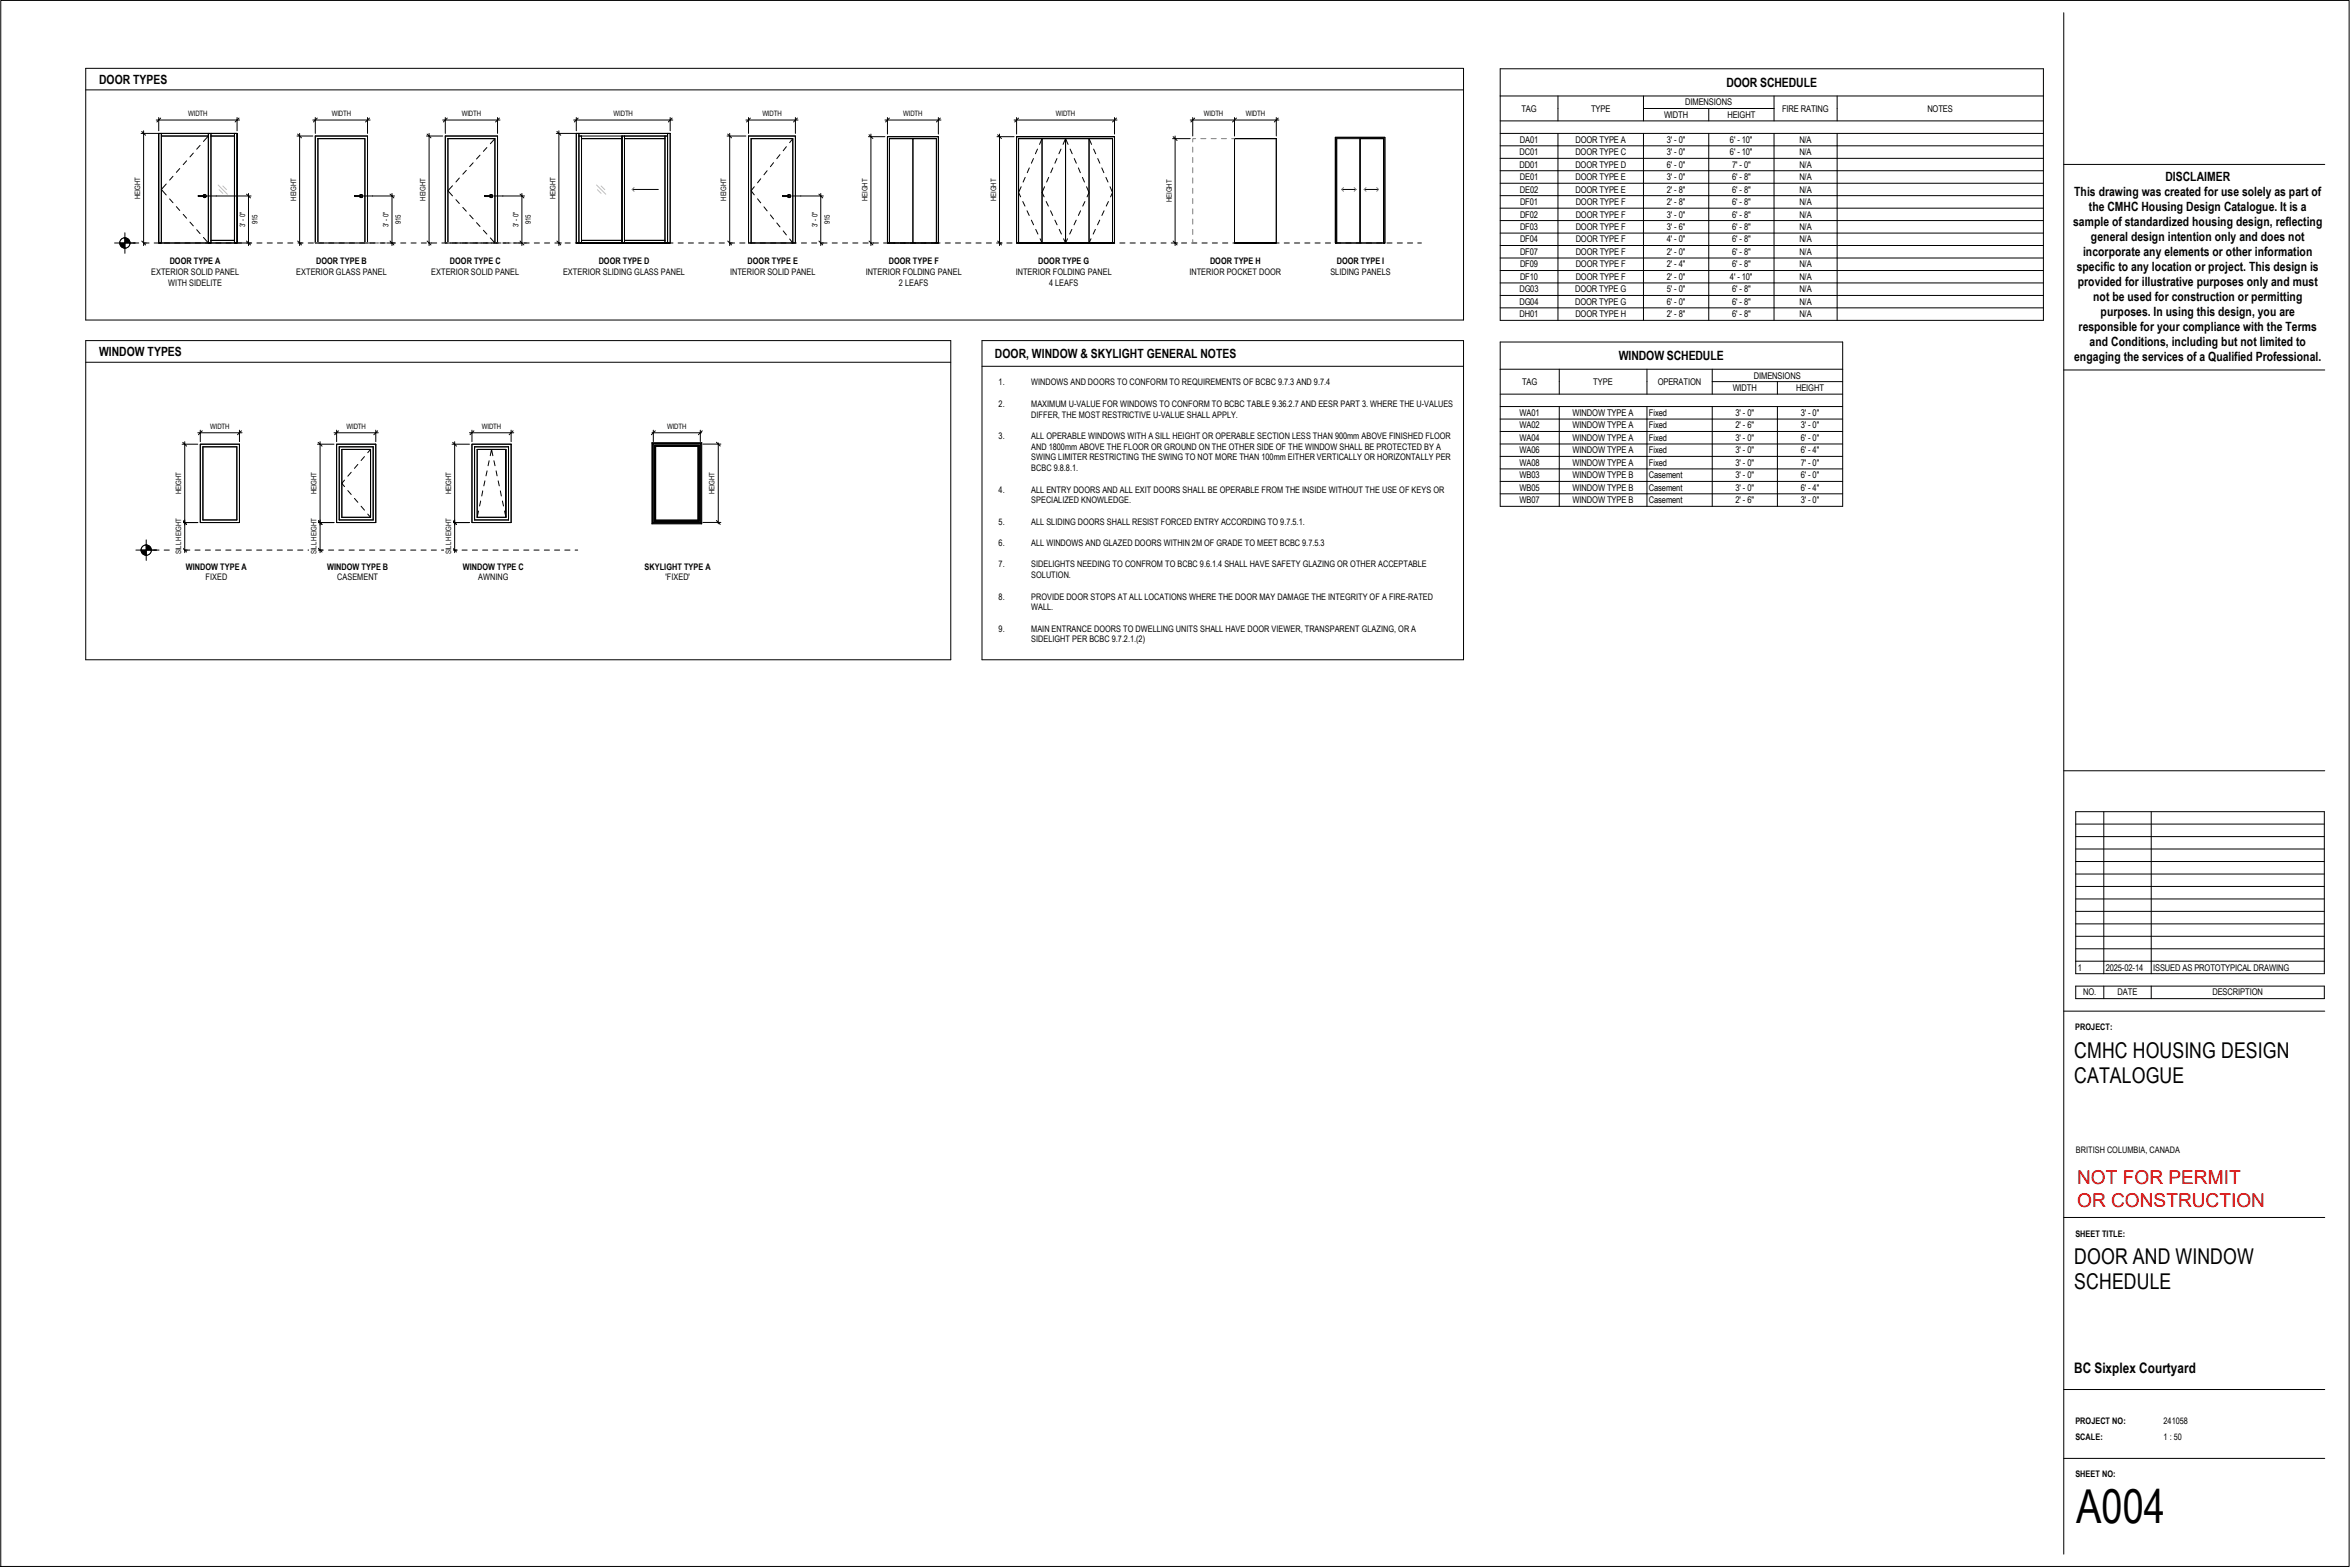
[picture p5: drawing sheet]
<svg xmlns="http://www.w3.org/2000/svg" width="914mm" height="610mm" viewBox="0 0 914 610" stroke-linecap="round" stroke-linejoin="round" font-family="sans-serif">
<defs><g id="words">
<text font-size="18.2" x="807.8" y="592.6">A004</text>
<g font-size="8.5">
<text x="807.1" y="411.5">CMHC HOUSING DESIGN</text>
<text x="807.1" y="421.2">CATALOGUE</text>
<text x="807.1" y="491.8">DOOR AND WINDOW</text>
<text x="807.1" y="501.5">SCHEDULE</text>
</g>
<g font-size="7.4" fill="#f00">
<text x="808.2" y="460.8">NOT FOR PERMIT</text>
<text x="808.2" y="469.7">OR CONSTRUCTION</text>
</g>
<text font-size="5.6" x="807.1" y="534.2">BC Sixplex Courtyard</text>
<g font-size="5">
<text x="671.8" y="33.8">DOOR SCHEDULE</text>
<text x="842.6" y="70.6">DISCLAIMER</text>
<text x="807.1" y="76.4">This drawing was created for use solely as part of</text>
<text x="812.8" y="82.2">the CMHC Housing Design Catalogue. It is a</text>
<text x="806.7" y="88">sample of standardized housing design, reflecting</text>
<text x="813.6" y="93.9">general design intention only and does not</text>
<text x="810.5" y="99.7">incorporate any elements or other information</text>
<text x="808.1" y="105.5">specific to any location or project. This design is</text>
<text x="808.4" y="111.3">provided for illustrative purposes only and must</text>
<text x="814.5" y="117.1">not be used for construction or permitting</text>
<text x="817.4" y="122.9">purposes. In using this design, you are</text>
<text x="808.8" y="128.7">responsible for your compliance with the Terms</text>
<text x="813.1" y="134.5">and Conditions, including but not limited to</text>
<text x="629.9" y="140.1">WINDOW SCHEDULE</text>
<text x="807.1" y="140.4">engaging the services of a Qualified Professional.</text>
</g>
<g font-size="4.9">
<text x="38.5" y="32.6">DOOR TYPES</text>
<text x="38.5" y="138.5">WINDOW TYPES</text>
<text x="387.1" y="139.2">DOOR, WINDOW &amp; SKYLIGHT GENERAL NOTES</text>
</g>
<g font-size="3.6">
<text x="655.7" y="41">DIMENSIONS</text>
<text x="592" y="43.4">TAG</text>
<text x="619.1" y="43.4">TYPE</text>
<text x="647.5" y="45.8">WIDTH</text>
<text x="672.2" y="45.8">HEIGHT</text>
<text x="693.4" y="43.4">FIRE RATING</text>
<text x="750" y="43.4">NOTES</text>
<text x="591.4" y="55.5">DA01</text>
<text x="613" y="55.5">DOOR TYPE A</text>
<text x="648.5" y="55.5">3' - 0&quot;</text>
<text x="673.1" y="55.5">6' - 10&quot;</text>
<text x="700.2" y="55.5">N/A</text>
<text x="591.3" y="60.4">DC01</text>
<text x="591.3" y="65.2">DD01</text>
<text x="613" y="60.4">DOOR TYPE C</text>
<text x="613" y="65.2">DOOR TYPE D</text>
<text x="648.5" y="60.4">3' - 0&quot;</text>
<text x="648.5" y="65.2">6' - 0&quot;</text>
<text x="673.1" y="60.4">6' - 10&quot;</text>
<text x="673.9" y="65.2">7' - 0&quot;</text>
<text x="700.2" y="60.4">N/A</text>
<text x="700.2" y="65.2">N/A</text>
<text x="591.4" y="70.1">DE01</text>
<text x="613" y="70.1">DOOR TYPE E</text>
<text x="648.5" y="70.1">3' - 0&quot;</text>
<text x="673.9" y="70.1">6' - 8&quot;</text>
<text x="700.2" y="70.1">N/A</text>
<text x="591.4" y="74.9">DE02</text>
<text x="613" y="74.9">DOOR TYPE E</text>
<text x="648.5" y="74.9">2' - 8&quot;</text>
<text x="673.9" y="74.9">6' - 8&quot;</text>
<text x="700.2" y="74.9">N/A</text>
<text x="591.5" y="79.8">DF01</text>
<text x="613.1" y="79.8">DOOR TYPE F</text>
<text x="648.5" y="79.8">2' - 8&quot;</text>
<text x="673.9" y="79.8">6' - 8&quot;</text>
<text x="700.2" y="79.8">N/A</text>
<text x="591.5" y="84.6">DF02</text>
<text x="591.5" y="89.5">DF03</text>
<text x="613.1" y="84.6">DOOR TYPE F</text>
<text x="613.1" y="89.5">DOOR TYPE F</text>
<text x="648.5" y="84.6">3' - 0&quot;</text>
<text x="648.5" y="89.5">3' - 6&quot;</text>
<text x="673.9" y="84.6">6' - 8&quot;</text>
<text x="673.9" y="89.5">6' - 8&quot;</text>
<text x="700.2" y="84.6">N/A</text>
<text x="700.2" y="89.5">N/A</text>
<text x="591.5" y="94.3">DF04</text>
<text x="613.1" y="94.3">DOOR TYPE F</text>
<text x="648.5" y="94.3">4' - 0&quot;</text>
<text x="673.9" y="94.3">6' - 8&quot;</text>
<text x="700.2" y="94.3">N/A</text>
<text x="591.5" y="99.1">DF07</text>
<text x="613.1" y="99.1">DOOR TYPE F</text>
<text x="648.5" y="99.1">2' - 0&quot;</text>
<text x="673.9" y="99.1">6' - 8&quot;</text>
<text x="700.2" y="99.1">N/A</text>
<text x="591.5" y="104">DF09</text>
<text x="613.1" y="104">DOOR TYPE F</text>
<text x="648.5" y="104">2' - 4&quot;</text>
<text x="673.9" y="104">6' - 8&quot;</text>
<text x="700.2" y="104">N/A</text>
<text x="591.2" y="113.7">DG03</text>
<text x="591.5" y="108.8">DF10</text>
<text x="612.9" y="113.7">DOOR TYPE G</text>
<text x="613.1" y="108.8">DOOR TYPE F</text>
<text x="648.5" y="108.8">2' - 0&quot;</text>
<text x="648.5" y="113.7">5' - 0&quot;</text>
<text x="673.1" y="108.8">4' - 10&quot;</text>
<text x="673.9" y="113.7">6' - 8&quot;</text>
<text x="700.2" y="108.8">N/A</text>
<text x="700.2" y="113.7">N/A</text>
<text x="591.2" y="118.5">DG04</text>
<text x="612.9" y="118.5">DOOR TYPE G</text>
<text x="648.5" y="118.5">6' - 0&quot;</text>
<text x="673.9" y="118.5">6' - 8&quot;</text>
<text x="700.2" y="118.5">N/A</text>
<text x="591.3" y="123.4">DH01</text>
<text x="613" y="123.4">DOOR TYPE H</text>
<text x="648.5" y="123.4">2' - 8&quot;</text>
<text x="673.9" y="123.4">6' - 8&quot;</text>
<text x="700.2" y="123.4">N/A</text>
<text x="592.3" y="149.7">TAG</text>
<text x="620" y="149.7">TYPE</text>
<text x="645.1" y="149.7">OPERATION</text>
<text x="682.5" y="147.3">DIMENSIONS</text>
<text x="674.2" y="152.1">WIDTH</text>
<text x="698.9" y="152.1">HEIGHT</text>
<text x="591.3" y="161.8">WA01</text>
<text x="611.9" y="161.8">WINDOW TYPE A</text>
<text x="641.6" y="161.8">Fixed</text>
<text x="675.3" y="161.8">3' - 0&quot;</text>
<text x="700.7" y="161.8">3' - 0&quot;</text>
<text x="591.3" y="166.7">WA02</text>
<text x="611.9" y="166.7">WINDOW TYPE A</text>
<text x="641.6" y="166.7">Fixed</text>
<text x="675.3" y="166.7">2' - 6&quot;</text>
<text x="700.7" y="166.7">3' - 0&quot;</text>
<text x="591.3" y="171.5">WA04</text>
<text x="611.9" y="171.5">WINDOW TYPE A</text>
<text x="641.6" y="171.5">Fixed</text>
<text x="675.3" y="171.5">3' - 0&quot;</text>
<text x="700.7" y="171.5">6' - 0&quot;</text>
<text x="591.3" y="176.4">WA06</text>
<text x="611.9" y="176.4">WINDOW TYPE A</text>
<text x="641.6" y="176.4">Fixed</text>
<text x="675.3" y="176.4">3' - 0&quot;</text>
<text x="700.7" y="176.4">6' - 4&quot;</text>
<text x="591.3" y="181.2">WA08</text>
<text x="611.9" y="181.2">WINDOW TYPE A</text>
<text x="641.6" y="181.2">Fixed</text>
<text x="675.3" y="181.2">3' - 0&quot;</text>
<text x="700.7" y="181.2">7' - 0&quot;</text>
<text x="591.3" y="186.1">WB03</text>
<text x="591.3" y="190.9">WB05</text>
<text x="611.9" y="186.1">WINDOW TYPE B</text>
<text x="611.9" y="190.9">WINDOW TYPE B</text>
<text x="641.6" y="186.1">Casement</text>
<text x="641.6" y="190.9">Casement</text>
<text x="675.3" y="186.1">3' - 0&quot;</text>
<text x="675.3" y="190.9">3' - 0&quot;</text>
<text x="700.7" y="186.1">6' - 0&quot;</text>
<text x="700.7" y="190.9">6' - 4&quot;</text>
<text x="591.3" y="195.7">WB07</text>
<text x="611.9" y="195.7">WINDOW TYPE B</text>
<text x="641.6" y="195.7">Casement</text>
<text x="675.3" y="195.7">2' - 6&quot;</text>
<text x="700.7" y="195.7">3' - 0&quot;</text>
<text x="808.4" y="377.6">1</text>
<text x="819.4" y="377.6">2025-02-14</text>
<text x="837.8" y="377.6">ISSUED AS PROTOTYPICAL DRAWING</text>
<text x="810.6" y="387.3">NO.</text>
<text x="824" y="387.3">DATE</text>
<text x="860.9" y="387.3">DESCRIPTION</text>
</g>
<g font-size="3.5">
<text x="58.8" y="107">EXTERIOR SOLID PANEL</text>
<text x="66" y="102.9">DOOR TYPE A</text>
<text x="115.3" y="107.1">EXTERIOR GLASS PANEL</text>
<text x="123" y="102.9">DOOR TYPE B</text>
<text x="167.8" y="107">EXTERIOR SOLID PANEL</text>
<text x="175.1" y="102.9">DOOR TYPE C</text>
<text x="219.1" y="107.1">EXTERIOR SLIDING GLASS PANEL</text>
<text x="233" y="102.9">DOOR TYPE D</text>
<text x="284.1" y="107.1">INTERIOR SOLID PANEL</text>
<text x="290.9" y="102.9">DOOR TYPE E</text>
<text x="336.8" y="107">INTERIOR FOLDING PANEL</text>
<text x="345.8" y="102.9">DOOR TYPE F</text>
<text x="395.2" y="107">INTERIOR FOLDING PANEL</text>
<text x="403.9" y="102.9">DOOR TYPE G</text>
<text x="462.8" y="107">INTERIOR POCKET DOOR</text>
<text x="470.8" y="102.9">DOOR TYPE H</text>
<text x="517.7" y="107">SLIDING PANELS</text>
<text x="520.1" y="102.9">DOOR TYPE I</text>
<text x="65.5" y="111.2">WITH SIDELITE</text>
<text x="349.8" y="111.2">2 LEAFS</text>
<text x="408.2" y="111.2">4 LEAFS</text>
<text x="388.6" y="149.9">1.</text>
<text x="401.3" y="149.9">WINDOWS AND DOORS TO CONFORM TO REQUIREMENTS OF BCBC 9.7.3 AND 9.7.4</text>
<text x="388.6" y="158.3">2.</text>
<text x="401.3" y="158.3">MAXIMUM U-VALUE FOR WINDOWS TO CONFORM TO BCBC TABLE 9.36.2.7 AND EESR PART 3. WHERE THE U-VALUES</text>
<text x="401.3" y="162.4">DIFFER, THE MOST RESTRICTIVE U-VALUE SHALL APPLY.</text>
<text x="388.6" y="170.8">3.</text>
<text x="401.3" y="170.8">ALL OPERABLE WINDOWS WITH A SILL HEIGHT OR OPERABLE SECTION LESS THAN 900mm ABOVE FINISHED FLOOR</text>
<text x="401.3" y="174.9">AND 1800mm ABOVE THE FLOOR OR GROUND ON THE OTHER SIDE OF THE WINDOW SHALL BE PROTECTED BY A</text>
<text x="401.3" y="179.1">SWING LIMITER RESTRICTING THE SWING TO NOT MORE THAN 100mm EITHER VERTICALLY OR HORIZONTALLY PER</text>
<text x="401.3" y="183.3">BCBC 9.8.8.1.</text>
<text x="388.6" y="191.6">4.</text>
<text x="401.3" y="191.6">ALL ENTRY DOORS AND ALL EXIT DOORS SHALL BE OPERABLE FROM THE INSIDE WITHOUT THE USE OF KEYS OR</text>
<text x="401.3" y="195.7">SPECIALIZED KNOWLEDGE.</text>
<text x="388.6" y="204.1">5.</text>
<text x="401.3" y="204.1">ALL SLIDING DOORS SHALL RESIST FORCED ENTRY ACCORDING TO 9.7.5.1.</text>
<text x="388.6" y="212.4">6.</text>
<text x="401.3" y="212.4">ALL WINDOWS AND GLAZED DOORS WITHIN 2M OF GRADE TO MEET BCBC 9.7.5.3</text>
<text x="72.3" y="221.6">WINDOW TYPE A</text>
<text x="127.3" y="221.6">WINDOW TYPE B</text>
<text x="180.1" y="221.6">WINDOW TYPE C</text>
<text x="250.8" y="221.6">SKYLIGHT TYPE A</text>
<text x="388.6" y="220.8">7.</text>
<text x="401.3" y="220.8">SIDELIGHTS NEEDING TO CONFROM TO BCBC 9.6.1.4 SHALL HAVE SAFETY GLAZING OR OTHER ACCEPTABLE</text>
<text x="80" y="225.8">FIXED</text>
<text x="131.2" y="225.8">CASEMENT</text>
<text x="186.1" y="225.8">AWNING</text>
<text x="259" y="225.8">'FIXED'</text>
<text x="401.3" y="224.9">SOLUTION.</text>
<text x="388.6" y="233.3">8.</text>
<text x="401.3" y="233.3">PROVIDE DOOR STOPS AT ALL LOCATIONS WHERE THE DOOR MAY DAMAGE THE INTEGRITY OF A FIRE-RATED</text>
<text x="401.3" y="237.4">WALL.</text>
<text x="388.6" y="245.7">9.</text>
<text x="401.3" y="245.7">MAIN ENTRANCE DOORS TO DWELLING UNITS SHALL HAVE DOOR VIEWER, TRANSPARENT GLAZING, OR A</text>
<text x="401.3" y="249.9">SIDELIGHT PER BCBC 9.7.2.1.(2)</text>
<text x="807.5" y="400.7">PROJECT:</text>
<text x="807.8" y="448.4">BRITISH COLUMBIA, CANADA</text>
<text x="807.6" y="481">SHEET TITLE:</text>
<text x="807.6" y="553.9">PROJECT NO:</text>
<text x="841.9" y="553.9">241058</text>
<text x="807.6" y="560.4">SCALE:</text>
<text x="841.9" y="560.4">1 : 50</text>
<text x="807.6" y="574.7">SHEET NO:</text>
</g>
<g font-size="2.9">
<text x="73.2" y="45.3">WIDTH</text>
<text x="129.1" y="45.3">WIDTH</text>
<text x="179.7" y="45.3">WIDTH</text>
<text x="238.8" y="45.3">WIDTH</text>
<text x="296.6" y="45.3">WIDTH</text>
<text x="351.5" y="45.3">WIDTH</text>
<text x="410.8" y="45.3">WIDTH</text>
<text x="468.5" y="45.3">WIDTH</text>
<text x="484.7" y="45.3">WIDTH</text>
<text x="54.6" y="77.6" transform="rotate(-90 54.6 77.6)">HEIGHT</text>
<text x="216.1" y="77.6" transform="rotate(-90 216.1 77.6)">HEIGHT</text>
<text x="115.2" y="78.1" transform="rotate(-90 115.2 78.1)">HEIGHT</text>
<text x="165.6" y="78.1" transform="rotate(-90 165.6 78.1)">HEIGHT</text>
<text x="282.6" y="78.1" transform="rotate(-90 282.6 78.1)">HEIGHT</text>
<text x="337.6" y="78.2" transform="rotate(-90 337.6 78.2)">HEIGHT</text>
<text x="387.6" y="78.2" transform="rotate(-90 387.6 78.2)">HEIGHT</text>
<text x="455.9" y="78.6" transform="rotate(-90 455.9 78.6)">HEIGHT</text>
<text x="95.4" y="88.3" transform="rotate(-90 95.4 88.3)">3' - 0&quot;</text>
<text x="100.2" y="87.3" transform="rotate(-90 100.2 87.3)">915</text>
<text x="151.2" y="88.3" transform="rotate(-90 151.2 88.3)">3' - 0&quot;</text>
<text x="156" y="87.3" transform="rotate(-90 156 87.3)">915</text>
<text x="201.8" y="88.3" transform="rotate(-90 201.8 88.3)">3' - 0&quot;</text>
<text x="206.6" y="87.3" transform="rotate(-90 206.6 87.3)">915</text>
<text x="318.1" y="88.3" transform="rotate(-90 318.1 88.3)">3' - 0&quot;</text>
<text x="322.9" y="87.3" transform="rotate(-90 322.9 87.3)">915</text>
<text x="81.8" y="167">WIDTH</text>
<text x="134.8" y="167">WIDTH</text>
<text x="187.5" y="167">WIDTH</text>
<text x="259.6" y="166.8">WIDTH</text>
<text x="70.5" y="192.4" transform="rotate(-90 70.5 192.4)">HEIGHT</text>
<text x="123.2" y="192.4" transform="rotate(-90 123.2 192.4)">HEIGHT</text>
<text x="175.6" y="192.4" transform="rotate(-90 175.6 192.4)">HEIGHT</text>
<text x="278" y="192.4" transform="rotate(-90 278 192.4)">HEIGHT</text>
<text x="70.5" y="215.6" transform="rotate(-90 70.5 215.6)">SILL HEIGHT</text>
<text x="123.2" y="215.6" transform="rotate(-90 123.2 215.6)">SILL HEIGHT</text>
<text x="175.6" y="215.6" transform="rotate(-90 175.6 215.6)">SILL HEIGHT</text>
</g>
</g></defs>
<g fill="none" stroke="#000" stroke-width=".39">
<path d="M33.4 26.6h536.1v97.9h-536.1zM33.4 35h536.1M61.8 51.9v42.6v-42.6M62.8 52.9h18.3v41.6h-18.3zM62.8 51.9h18.3v42.6M62.8 52.9h18.3M62.8 51.9h-1h1M62.8 51.9v42.6h19.2M75.2 59.6l-1.3 1.4M77.9 56.6l-1.4 1.4M81.1 52.9l-1.9 2.1M82.1 51.9h-1h1"/>
<path d="M82.1 51.9v42.6M82.1 51.9h9.1M82.1 52.9h9.1M91.2 51.9h1h-1M91.2 51.9v42.6h-9.1M92.2 51.9v42.6v-42.6M122.7 52.9h20.3v41.6h-1v-40.6h-18.3M122.7 52.9h20.3v41.6h-20.3zM122.7 52.9v41.6h1v-40.6M123.7 53.9h18.3v40.6h-18.3zM173.3 52.9v41.6h1v-40.6M173.3 52.9h20.3v41.6h-1"/>
<path d="M173.3 52.9v41.6M173.3 52.9h20.3v41.6M174.3 53.9h18.3v40.6h-18.3zM174.3 53.9h18.3M189.4 57.4l-1.3 1.5M192.6 53.9v40.6M192.6 53.9l-1.8 2M224.2 51.9v42.6M225.3 51.9h-1.1h1.1M225.3 51.9v42.6M225.3 51.9h34.5M242 52.9v41.6h1h-1"/>
<path d="M242 52.9v1h-15.7h15.7M242 52.9v41.6M242 52.9h17.8M243 52.9v41.6M258.7 53.9h-15.7h15.7v-1v41.6M259.8 51.9v1h-34.5h1v41.6M259.8 51.9v42.6M260.8 51.9h-1h1M260.8 51.9v42.6M291.3 52.9h18.2v41.6h-1M291.3 52.9v41.6h18.5M291.3 52.9v41.6h1v-40.6"/>
<path d="M291.3 52.9h18.2v41.6M292.3 53.9h16.2v40.6h-16.2zM292.3 53.9h16.2M306 57.1l-1.2 1.5M308.5 53.9v40.6M308.5 53.9l-1.2 1.6M345.3 53.2h19.8v41.3h-.7v-40.6h-18.3v40.6h-.8zM346.1 53.9h9.1v40.6h-9.1zM355.2 53.9h9.2v40.6h-9.2zM403.7 58l-.8 1.8M405.5 53.9l-1 2.3M412.8 58l-.8 1.8"/>
<path d="M415.6 56.2l-1-2.3-1 2.3M416.4 58l.8 1.8M423.8 53.9l.9 2.3M425.5 58l.8 1.8M480.4 53.9h16.2h-16.2M480.4 53.9v40.6M496.6 53.9v40.6M519.6 53.4v41.1h.5h-.5zM519.6 53.4h19.3v41.1v-41.1zM520.1 53.9h18.3v40.6M520.1 53.9v40.6h9.1v-40.6v40.6h9.2M520.1 53.9v40.6"/>
<path d="M529.2 53.9h9.2v40.6h-9.2zM64.7 71.6l-1.9 2.1 1.9 2.2M66 77.4l1.3 1.5M67.3 68.6l-1.3 1.5M69.9 65.6l-1.3 1.5M72.6 62.6l-1.3 1.5M77.2 76.5h2.4M77.2 76.1v.4zM77.2 76.1h2.5l.1 .3-.3 .1M79.1 76.5a.58 .58 0 0 0 .6 .4 .58 .58 0 0 0 .5-.7 .59 .59 0 0 1-.5 .6 .59 .59 0 0 1-.6-.3zM79.1 76.1v-.2a.6 .6 0 0 1 .7-.2 .6 .6 0 0 1 .4 .5M80.6 76.2h3.6"/>
<path d="M138 76.1v.4zM138 76.1l2.7 .1-.2 .3h-2.5M140 76.1v-.2a.6 .6 0 0 1 .7-.2 .6 .6 0 0 1 .4 .5M140 76.5a.58 .58 0 0 0 .7 .3 .58 .58 0 0 0 .4-.6 .59 .59 0 0 1-.5 .6 .59 .59 0 0 1-.6-.3zM141.4 76.2h3.6M176.1 72.3l-1.8 1.9 1.8 2M177.4 77.7l1.3 1.5M178.7 69.3l-1.3 1.5M181.4 66.3l-1.3 1.5M184.1 63.3l-1.3 1.5M186.8 60.4l-1.4 1.4M188.6 76.1v.4z"/>
<path d="M188.6 76.1l2.7 .1-.2 .3h-2.5M190.5 76.1l.1-.2a.6 .6 0 0 1 .6-.2 .6 .6 0 0 1 .5 .5M190.5 76.5a.58 .58 0 0 0 .7 .4 .58 .58 0 0 0 .5-.7 .59 .59 0 0 1-.5 .6 .59 .59 0 0 1-.7-.3zM192.2 76.2h3.5M246 73.7h10.2M293.5 72.6l-1.2 1.6 1.2 1.6M294.8 77.3l1.2 1.6M296 69.6l-1.2 1.5M298.5 66.4l-1.2 1.6M301 63.3l-1.2 1.6M303.5 60.2l-1.2 1.5M304.6 76.5h2.4"/>
<path d="M304.6 76.1v.4zM304.6 76.1h2.5l.1 .3-.3 .1M306.5 76.1v-.2a.63 .63 0 0 1 .7-.2 .63 .63 0 0 1 .4 .5M306.5 76.5a.61 .61 0 0 0 .7 .3 .61 .61 0 0 0 .4-.6 .61 .61 0 0 1-.5 .6 .61 .61 0 0 1-.6-.3zM308.1 76.2h3.5M397.3 72.6l-1 2.3 .8 1.7M398 78.4l.8 1.8M398.9 69l-.8 1.8M400.5 65.3l-.8 1.9M402.1 61.7l-.8 1.8M406.4 72.6l-.9 2.3 .8 1.7M407.1 78.4l.8 1.8"/>
<path d="M408.1 69l-.9 1.8M409.7 65.3l-.8 1.9M411.3 61.7l-.8 1.8M418 61.7l.8 1.8M419.6 65.3l.8 1.9M421.2 69l.8 1.8M422.1 78.4l-.8 1.8M422.8 72.6l1 2.3-.8 1.7M427.1 61.7l.8 1.8M428.7 65.3l.8 1.9M430.3 69l.8 1.8M431.3 78.4l-.9 1.8"/>
<path d="M431.9 72.6l1 2.3-.8 1.7M522.1 73.7h5.5M530.8 73.7h5.6M48.6 94.5h1.4M52 94.5h2M56 94.5h2M60 94.5h2M61.8 94.5h1h-1M68.6 80.4l1.3 1.5M71.3 83.4l1.3 1.5M73.9 86.4l1.3 1.5M76.5 89.4l1.4 1.5"/>
<path d="M79.2 92.4l1.9 2.1M81.1 94.5h1h-1M82.1 93.5h9.1v1h-9.1M91.9 94.5h2.1M92.2 94.5h-1h1M96 94.5h2M99.9 94.5h2M104 94.5h2M107.9 94.5h2M112 94.5h2M116 94.5h1.9M119.9 94.5h2.1"/>
<path d="M143.9 94.5h2M147.9 94.5h2M151.9 94.5h2M155.9 94.5h2M159.9 94.5h2M163.9 94.5h2M167.9 94.5h2M171.9 94.5h22M180.1 80.7l1.3 1.5M182.8 83.7l1.3 1.4M185.4 86.6l1.4 1.5M188.1 89.6l1.3 1.5"/>
<path d="M190.8 92.5l1.8 2M195.9 94.5h2M199.9 94.5h2M203.9 94.5h2M207.9 94.5h2M211.9 94.5h2M215.9 94.5h2M219.9 94.5h2M223.9 94.5h2M224.2 94.5h1.1h-1.1M225.3 94.5h1h-1M226.3 94.5h15.7h-15.7"/>
<path d="M226.3 93.5h15.7M227.9 94.5h2M231.9 94.5h2M235.9 94.5h2M239.9 94.5h2M242 94.5h1h-1M243 94.5h15.7h-15.7M243 93.5h15.7M243.9 94.5h2M247.9 94.5h2M251.8 94.5h2.1M255.9 94.5h2"/>
<path d="M258.7 94.5h1.1h-1.1M259.8 94.5h1h-1M259.8 94.5h2.1M263.9 94.5h2M267.8 94.5h2M271.9 94.5h2M275.8 94.5h2M279.8 94.5h2.1M283.8 94.5h2M287.8 94.5h2.1M297.3 80.5l1.2 1.5M299.8 83.6l1.2 1.6"/>
<path d="M302.3 86.7l1.2 1.6M304.8 89.8l1.2 1.6M307.3 93l1.2 1.5M311.8 94.5h2M315.8 94.5h2M319.8 94.5h2M323.8 94.5h2M327.8 94.5h2M331.8 94.5h2M335.8 94.5h2M339.8 94.5h2M343.8 94.5h22"/>
<path d="M345.3 94.5v-41.3h19.8v41.3M367.8 94.5h2M371.8 94.5h2M375.8 94.5h2M379.8 94.5h2M383.8 94.5h2M387.8 94.5h2M391.8 94.5h2M396.3 94.5h-.7v-41.3h38.1h-38.1v41.3h2.2M396.3 94.5v-40.6h36.6v40.6M396.3 94.5h9.2h-9.2v-40.6h9.2v40.6M399.6 94.5h2.1"/>
<path d="M399.6 82l.9 1.8M401.3 85.6l.9 1.9M403 89.2l.9 1.9M403.6 94.5h2.2M404.7 92.9l.8 1.6M405.5 94.5h9.1h-9.1v-40.6h9.1v40.6M407.6 94.5h2.1M408.8 82l.8 1.8M410.5 85.6l.8 1.9M411.6 94.5h2.2M412.2 89.2l.8 1.9M413.9 92.9l.7 1.6"/>
<path d="M414.6 94.5h9.2h-9.2v-40.6h9.2v40.6M415.4 92.9l-.8 1.6M415.6 94.5h2.1M417.1 89.2l-.9 1.9M418.8 85.6l-.9 1.9M419.6 94.5h2.2M420.5 82l-.9 1.8M423.6 94.5h2.1M423.8 94.5h9.1h-9.1v-40.6h9.1v40.6M424.5 92.9l-.7 1.6M426.2 89.2l-.8 1.9M427.6 94.5h2.1"/>
<path d="M427.9 85.6l-.8 1.9M429.6 82l-.8 1.8M433.7 94.5h-2.1h2.1v-41.3v41.3h-.8M435.7 94.5h2M439.7 94.5h2M443.7 94.5h2M447.7 94.5h2M451.7 94.5h2M455.7 94.5h2M459.7 94.5h2M463.7 94.5h2M467.7 94.5h2"/>
<path d="M471.7 94.5h2M475.7 94.5h2M479.7 94.5h2M480.4 94.5h16.2h-16.2M483.7 94.5h2M487.7 94.5h2M491.7 94.5h2M495.7 94.5h2M499.7 94.5h2M503.7 94.5h2M507.7 94.5h2M511.7 94.5h2"/>
<path d="M515.7 94.5h2M519.7 94.5h10M531.7 94.5h2M535.7 94.5h2M538.4 94.5h.5h-.5M539.7 94.5h2M543.7 94.5h2M547.7 94.5h2M551.6 94.5h1.5M33.4 132.5h336.6v124.2h-336.6zM382.1 132.5h187.4v124.2h-187.4zM33.4 140.9h336.6"/>
<path d="M382.1 142.5h187.4M77.9 172.8h15.3v30.5h-15.3zM79 173.8h13.2v28.5h-13.2zM131 172.8h15.2v30.5h-15.2zM132 173.8h13.2v28.5h-13.2zM141.8 177.6l-1.3 1.6M144.2 174.8v26.5v-26.5M144.2 174.8h-11.2v26.5h11.2l-1.1-1.3M144.2 174.8l-1.1 1.3M183.6 172.8h15.3v30.5h-15.3zM184.7 173.8h13.2v28.5h-13.2zM190.3 179.2l-.4 2"/>
<path d="M190.8 177.3l.5-2.5 .5 2.5M192.2 179.2l.4 2M196.8 174.8v26.5v-26.5M196.9 174.8h-11.2v26.5M253.7 172.2h19.3M254 172.5h18.8M254 172.5l-.3-.3v31.6M254 172.5v31M254.2 172.8h18.3v30.4h-18.3zM254.7 173.3h17.3v29.4h-17.3zM255.1 173.7h16.5v28.7h-16.5zM272.8 172.5v31"/>
<path d="M273 172.2v31.6l-.2-.3M273 172.2l-.2 .3M134.1 186.8l-1.1 1.2 1.1 1.3M135.3 190.8l1.4 1.6M136.7 183.7l-1.4 1.6M137.9 193.9l1.3 1.5M139.2 180.7l-1.3 1.5M140.5 196.9l1.3 1.6M186.2 198.8l-.5 2.5M187 194.9l-.4 1.9M187.8 191l-.3 2M188.7 187.1l-.4 1.9"/>
<path d="M189.5 183.2l-.4 1.9M193 183.2l.4 1.9M193.8 187.1l.5 1.9M194.7 191l.4 2M195.5 194.9l.4 1.9M196.3 198.8l.6 2.5h-11.2M56.9 214h1M59.9 214h2M63.9 214h2M67.9 214h2M71.9 214h2M75.9 214h2"/>
<path d="M79.9 214h2M83.9 214h2M87.8 214h2.1M91.9 214h2M95.8 214h2M99.9 214h2M103.8 214h2M107.9 214h2M111.8 214h2M115.8 214h2.1M119.8 214h2M123.8 214h2"/>
<path d="M127.8 214h2M131.8 214h2M135.8 214h2M139.8 214h2M143.8 214h2M147.8 214h2M151.8 214h2M155.8 214h2M159.8 214h2M163.8 214h2M167.8 214h2M171.8 214h2"/>
<path d="M175.8 214h2M179.8 214h2M183.8 214h2M187.8 214h2M191.8 214h2M195.8 214h2M199.8 214h2M203.8 214h2M207.8 214h2M211.8 214h2M215.8 214h2M219.8 214h2"/>
<path d="M223.8 214h1M254 203.5l-.3 .3h19.4M254 203.5h18.8"/>
</g>
<g fill="none" stroke="#7f7f7f" stroke-width=".39">
<path d="M464.1 57.2v2M465.2 53.9h-1.1v1.3M467.2 53.9h2M471.3 53.9h1.9M475.2 53.9h2M479.3 53.9h1.1M246.7 73l-.7 .7 .7 .7M464.1 61.3v1.9M464.1 65.2v2M464.1 69.2v2M464.1 73.2v2M464.1 77.2v2"/>
<path d="M522.8 73l-.7 .7 .7 .7M526.9 73l.7 .7-.7 .7M531.5 73l-.7 .7 .7 .7M535.7 73l.7 .7-.7 .7M122.7 94.5h2.4M124.6 94.5h21.4M146.1 94.5h1.5M148.1 94.5h1.4M173.3 94.5h1.7M175.5 94.5h1.5M177.5 94.5h1.5M179.5 94.5h1.5"/>
<path d="M181.5 94.5h1.5M183.5 94.5h1.5M185.5 94.5h1.5M187.5 94.5h1.5M189.5 94.5h1.5M191.5 94.5h1.5M193.5 94.5h1.5M195.5 94.5h1.5M197.5 94.5h1.5M199.5 94.5h1.5M201.5 94.5h1.5M203.5 94.5h1.3"/>
<path d="M464.1 81.2v2M464.1 85.2v2M464.1 89.2v2M464.1 93.2v1.3"/>
</g>
<path d="M84.9 72l3.6 3.6M85.3 73.8l1.4 1.4M86.7 72.3l1.4 1.5M232.1 72l3.6 3.6M232.5 73.8l1.4 1.4M233.9 72.3l1.4 1.5" fill="none" stroke="#c0c0c0" stroke-width=".39"/>
<path d="M38.5 28.1h26.7v5.8h-26.7z" fill="#fff"/>
<g fill="none" stroke="#000" stroke-width=".39">
<path d="M44.6 94.5h8M48.6 90.6v8"/>
<circle cx="48.6" cy="94.5" r="2"/>
</g>
<path d="M48.6 94.5h2v2h-2z" fill="#fff"/>
<path d="M48.6 94.5h2a1.95 1.95 0 0 1-2 2z" fill="none" stroke="#000" stroke-width=".39"/>
<path d="M46.6 92.5h2v2h-2z" fill="#fff"/>
<path d="M46.6 94.5h2v2h-.5a1.89 1.89 0 0 1-1.5-2zM47.2 93.1l1.4-.6v2h-2zM48.6 92.5l1.4 .6 .6 1.4h-2z" fill="none" stroke="#000" stroke-width=".39"/>
<path d="M46.7 94.5h1.9v2h-1.9zM48.6 92.5h2v2h-2z" fill="#000"/>
<path d="M38.5 134h32.3v5.8h-32.3z" fill="#fff"/>
<g fill="none" stroke="#000" stroke-width=".39">
<path d="M52.9 214h8M56.9 210v8"/>
<circle cx="56.9" cy="214" r="1.99"/>
</g>
<path d="M56.9 214h2v2h-2z" fill="#fff"/>
<path d="M56.9 214h2a2.02 2.02 0 0 1-2 2z" fill="none" stroke="#000" stroke-width=".39"/>
<path d="M54.9 212h2v2h-2z" fill="#fff"/>
<path d="M54.9 214h2v2l-1.4-.6zM55.5 212.6l1.4-.6v2h-2zM56.9 212l1.4 .6 .6 1.4h-2z" fill="none" stroke="#000" stroke-width=".39"/>
<path d="M54.9 214h2v2h-2zM56.9 212h2v2h-2z" fill="#000"/>
<path d="M387.1 134.7h94.1v5.8h-94.1z" fill="#fff"/>
<path d="M253.7 168.4h19.3M254.2 167.3v4.5M255 167.6l-1.6 1.5M272.5 167.3v4.5M273.3 167.6l-1.6 1.5" fill="none" stroke="#000" stroke-width=".39"/>
<path d="M259.6 164.1h7.5v3.3h-7.5z" fill="#fff"/>
<path d="M273.5 172.8h7M278.8 172l1.4 1.5M279.5 172.3v31.5M273.5 203.2h7M278.8 202.5l1.4 1.5" fill="none" stroke="#000" stroke-width=".39"/>
<path d="M275.3 183.7h3.3v8.7h-3.3z" fill="#fff"/>
<path d="M54.9 51.9h6.9M55.2 51.1l1.4 1.5M55.9 50.9v44.6M55.2 93.8l.7 .7M55.8 94.5h1.1M55.9 94.5l.7 .8" fill="none" stroke="#000" stroke-width=".39"/>
<path d="M51.9 68.9h3.3v8.7h-3.3z" fill="#fff"/>
<path d="M60.8 46.7h32.4M61.8 45.7v5.2M62.5 45.9l-1.5 1.6M92.2 45.7v5.2M93 45.9l-1.5 1.6" fill="none" stroke="#000" stroke-width=".39"/>
<path d="M73.2 42.7h7.5v3.2h-7.5z" fill="#fff"/>
<path d="M115.6 52.9h6.1M115.8 52.2l1.5 1.4M116.6 51.9v43.6M115.8 93.8l.8 .7M116.5 94.5h1.1M116.6 94.5l.7 .8" fill="none" stroke="#000" stroke-width=".39"/>
<path d="M112.5 69.4h3.4v8.7h-3.4z" fill="#fff"/>
<path d="M121.7 46.7h22.3M122.7 45.7v6.2M123.4 45.9l-1.4 1.6M143 45.7v6.2M143.8 45.9l-1.6 1.6" fill="none" stroke="#000" stroke-width=".39"/>
<path d="M129.1 42.7h7.5v3.2h-7.5z" fill="#fff"/>
<path d="M165.9 52.9h6.4M166.2 52.2l1.5 1.4M167 51.9v43.6M166.2 93.8l1.5 1.5M166.9 94.5h1" fill="none" stroke="#000" stroke-width=".39"/>
<path d="M162.9 69.4h3.4v8.7h-3.4z" fill="#fff"/>
<path d="M172.3 46.7h22.3M173.3 45.7v6.2M174 45.9l-1.5 1.6M193.6 45.7v6.2M194.3 45.9l-1.5 1.6" fill="none" stroke="#000" stroke-width=".39"/>
<path d="M179.7 42.7h7.5v3.2h-7.5z" fill="#fff"/>
<path d="M216.5 51.9h7.7M216.7 51.1l1.5 1.5M217.5 50.9v44.6M216.7 93.8l1.5 1.5M217.4 94.5h1" fill="none" stroke="#000" stroke-width=".39"/>
<path d="M213.4 68.9h3.4v8.7h-3.4z" fill="#fff"/>
<path d="M223.2 46.7h38.6M224.2 45.7v5.2M225 45.9l-1.5 1.6M260.8 45.7v5.2M261.5 45.9l-1.4 1.6" fill="none" stroke="#000" stroke-width=".39"/>
<path d="M238.8 42.7h7.5v3.2h-7.5z" fill="#fff"/>
<path d="M282.9 52.9h7.3M283.2 52.2l1.4 1.4M283.9 51.9v43.6M283.2 93.8l1.4 1.5M283.8 94.5h1.1" fill="none" stroke="#000" stroke-width=".39"/>
<path d="M279.9 69.4h3.4v8.7h-3.4z" fill="#fff"/>
<path d="M290.2 46.7h20.3M291.3 45.7v6.2M292 45.9l-1.5 1.6M309.5 45.7v6.2M310.3 45.9l-1.5 1.6" fill="none" stroke="#000" stroke-width=".39"/>
<path d="M296.6 42.7h7.5v3.2h-7.5z" fill="#fff"/>
<path d="M337.9 53.2h6.4M338.2 52.4l1.4 1.5M338.9 52.2v43.3M338.2 93.8l1.4 1.5M338.8 94.5h1.1" fill="none" stroke="#000" stroke-width=".39"/>
<path d="M334.9 69.6h3.3v8.6h-3.3z" fill="#fff"/>
<path d="M344.3 46.7h21.8M345.3 45.7v6.5M346.1 45.9l-1.5 1.6M365.1 45.7v6.5M365.9 45.9l-1.5 1.6" fill="none" stroke="#000" stroke-width=".39"/>
<path d="M351.5 42.7h7.4v3.2h-7.4z" fill="#fff"/>
<path d="M387.9 53.2h6.7M388.2 52.4l1.5 1.5M388.9 52.2v43.3M388.2 93.8l.7 .7M388.9 94.5h1M388.9 94.5l.8 .8" fill="none" stroke="#000" stroke-width=".39"/>
<path d="M384.9 69.6h3.4v8.6h-3.4z" fill="#fff"/>
<path d="M394.6 46.7h40M395.6 45.7v6.5M396.3 45.9l-1.5 1.6M433.7 45.7v6.5M434.4 45.9l-1.5 1.6" fill="none" stroke="#000" stroke-width=".39"/>
<path d="M410.8 42.7h7.5v3.2h-7.5z" fill="#fff"/>
<path d="M456.3 53.9h6.8M456.5 53.2l1.5 1.5M457.2 52.9v42.6M456.5 93.8l1.5 1.5M457.2 94.5h1.1" fill="none" stroke="#000" stroke-width=".39"/>
<path d="M453.2 69.9h3.4v8.7h-3.4z" fill="#fff"/>
<path d="M463.1 46.7h34.5M464.1 45.7v7.2M464.9 45.9l-1.5 1.6M480.4 45.7v7.2M481.1 45.9l-1.5 1.6M496.6 45.7v7.2M497.4 45.9l-1.5 1.6" fill="none" stroke="#000" stroke-width=".39"/>
<g fill="#fff">
<path d="M468.5 42.7h7.5v3.2h-7.5z"/>
<path d="M484.7 42.7h7.5v3.2h-7.5z"/>
</g>
<path d="M77 168.4h17.2M77.9 167.3v4.5M78.7 167.6l-1.5 1.5M93.2 167.3v4.5M93.9 167.6l-1.5 1.5" fill="none" stroke="#000" stroke-width=".39"/>
<path d="M81.8 164.3h7.5v3.3h-7.5z" fill="#fff"/>
<path d="M70.9 172.8h6.1M71.1 172.1l1.5 1.5M71.9 171.8v32.5M70.9 203.3h6.1M71.1 202.5l1.5 1.5" fill="none" stroke="#000" stroke-width=".39"/>
<path d="M67.8 183.7h3.4v8.7h-3.4z" fill="#fff"/>
<path d="M70.9 203.3h6.1M71.1 202.5l1.5 1.5M71.1 213.3l1.5 1.5M71.8 214h1.1M71.9 202.3v12.7" fill="none" stroke="#000" stroke-width=".39"/>
<path d="M67.8 201.6h3.4v14.1h-3.4z" fill="#fff"/>
<path d="M123.5 172.8h6.5M123.8 172.1l1.5 1.5M124.5 171.8v32.5M123.5 203.3h6.5M123.8 202.5l1.5 1.5" fill="none" stroke="#000" stroke-width=".39"/>
<path d="M120.5 183.7h3.4v8.7h-3.4z" fill="#fff"/>
<path d="M130 168.4h17.2M131 167.3v4.5M131.7 167.6l-1.5 1.5M146.2 167.3v4.5M146.9 167.6l-1.4 1.5" fill="none" stroke="#000" stroke-width=".39"/>
<path d="M134.8 164.3h7.5v3.3h-7.5z" fill="#fff"/>
<path d="M175.9 172.8h6.8M176.1 172.1l1.5 1.5M176.9 171.8v32.5M175.9 203.3h6.8M176.1 202.5l1.5 1.5" fill="none" stroke="#000" stroke-width=".39"/>
<path d="M172.8 183.7h3.4v8.7h-3.4z" fill="#fff"/>
<path d="M182.7 168.4h17.2M183.6 167.3v4.5M184.4 167.6l-1.5 1.5M198.9 167.3v4.5M199.6 167.6l-1.5 1.5" fill="none" stroke="#000" stroke-width=".39"/>
<path d="M187.5 164.3h7.5v3.3h-7.5z" fill="#fff"/>
<path d="M123.5 203.3h6.5M123.8 202.5l1.5 1.5M123.8 213.3l1.5 1.5M124.5 214h1M124.5 202.3v12.7" fill="none" stroke="#000" stroke-width=".39"/>
<path d="M120.5 201.6h3.4v14.1h-3.4z" fill="#fff"/>
<path d="M175.9 203.3h6.8M176.1 202.5l1.5 1.5M176.1 213.3l1.5 1.5M176.8 214h1.1M176.9 202.3v12.7" fill="none" stroke="#000" stroke-width=".39"/>
<path d="M172.8 201.6h3.4v14.1h-3.4z" fill="#fff"/>
<path d="M84.1 76.2h13.6M95.9 75.5l1.6 1.5M96.7 75.3v20.2M92.2 94.5h5.5M95.9 93.8l1.6 1.5" fill="none" stroke="#000" stroke-width=".39"/>
<g fill="#fff">
<path d="M97.5 83.5h3.4v3.8h-3.4z"/>
<path d="M92.7 82.4h3.4v5.9h-3.4z"/>
</g>
<path d="M144.9 76.2h8.6M151.8 75.5l1.4 1.5M152.5 75.3v20.2M150.5 94.5h3M151.8 93.8l1.4 1.5" fill="none" stroke="#000" stroke-width=".39"/>
<g fill="#fff">
<path d="M153.3 83.5h3.4v3.8h-3.4z"/>
<path d="M148.5 82.4h3.3v5.9h-3.3z"/>
</g>
<path d="M195.6 76.2h8.5M202.4 75.5l1.4 1.5M203.1 75.3v20.2M202.1 94.5h1.1M202.4 93.8l.7 .7M203.1 94.5l.7 .8" fill="none" stroke="#000" stroke-width=".39"/>
<g fill="#fff">
<path d="M203.9 83.5h3.4v3.8h-3.4z"/>
<path d="M199.1 82.4h3.3v5.9h-3.3z"/>
</g>
<path d="M311.5 76.2h8.9M318.6 75.5l1.5 1.5M319.4 75.3v20.2M318.6 93.8l.8 .7M319.3 94.5h1.1M319.4 94.5l.7 .8" fill="none" stroke="#000" stroke-width=".39"/>
<g fill="#fff">
<path d="M320.2 83.5h3.4v3.8h-3.4z"/>
<path d="M315.3 82.4h3.4v5.9h-3.4z"/>
</g>
<g fill="none" stroke="#000" stroke-width=".39">
<path d="M.3 .2h913.8v609.2h-913.8zM803 5v599.6M583.7 26.8h211.4v97.8h-211.4zM583.7 37.3h211.4M606.2 37.3v9.7M639.5 37.3v9.7M690.3 37.3v9.7M714.8 37.3v9.7M583.7 56.7h211.4M583.7 51.9h211.4M583.7 47h211.4M606.2 51.9v72.7"/>
<path d="M639.5 51.9v72.7M639.5 42.2h50.8M664.9 42.2v4.8M664.9 51.9v72.7M690.3 51.9v72.7M714.8 51.9v72.7M583.7 76.1h211.4M583.7 71.3h211.4M583.7 66.4h211.4M583.7 61.6h211.4M803 64h101.6M583.7 95.5h211.4"/>
<path d="M583.7 90.7h211.4M583.7 85.8h211.4M583.7 81h211.4M583.7 119.8h211.4M583.7 114.9h211.4M583.7 110.1h211.4M583.7 105.2h211.4M583.7 100.4h211.4M583.7 133.1h133.3v63.9h-133.3zM583.7 143.6h133.3M583.7 158.2h133.3M583.7 153.3h133.3"/>
<path d="M606.7 143.6v9.7M606.7 158.2v38.8M640.8 143.6v9.7M640.8 158.2v38.8M666.2 143.6v9.7M666.2 158.2v38.8M666.2 148.5h50.8M691.6 148.5v4.8M691.6 158.2v38.8M803 143.9h101.6M583.7 177.5h133.3M583.7 172.7h133.3"/>
<path d="M583.7 167.9h133.3M583.7 163h133.3M583.7 192.1h133.3M583.7 187.3h133.3M583.7 182.4h133.3M803 299.8h101.6M807.7 315.8h96.7v63h-96.7zM818.6 315.8v63M837.1 315.8v63M807.7 320.6h96.7M807.7 325.5h96.7M807.7 330.3h96.7"/>
<path d="M807.7 335.2h96.7M807.7 340h96.7M807.7 344.8h96.7M807.7 349.7h96.7M807.7 354.5h96.7M807.7 359.4h96.7M807.7 364.2h96.7M807.7 369.1h96.7M807.7 373.9h96.7M803 393.4h101.6M807.7 383.6h96.7v4.9h-96.7zM818.6 383.6v4.9"/>
<path d="M837.1 383.6v4.9M803 473.6h101.6M803 540.6h101.6M803 567.4h101.6"/>
</g>
<use href="#words"/>
</svg>
